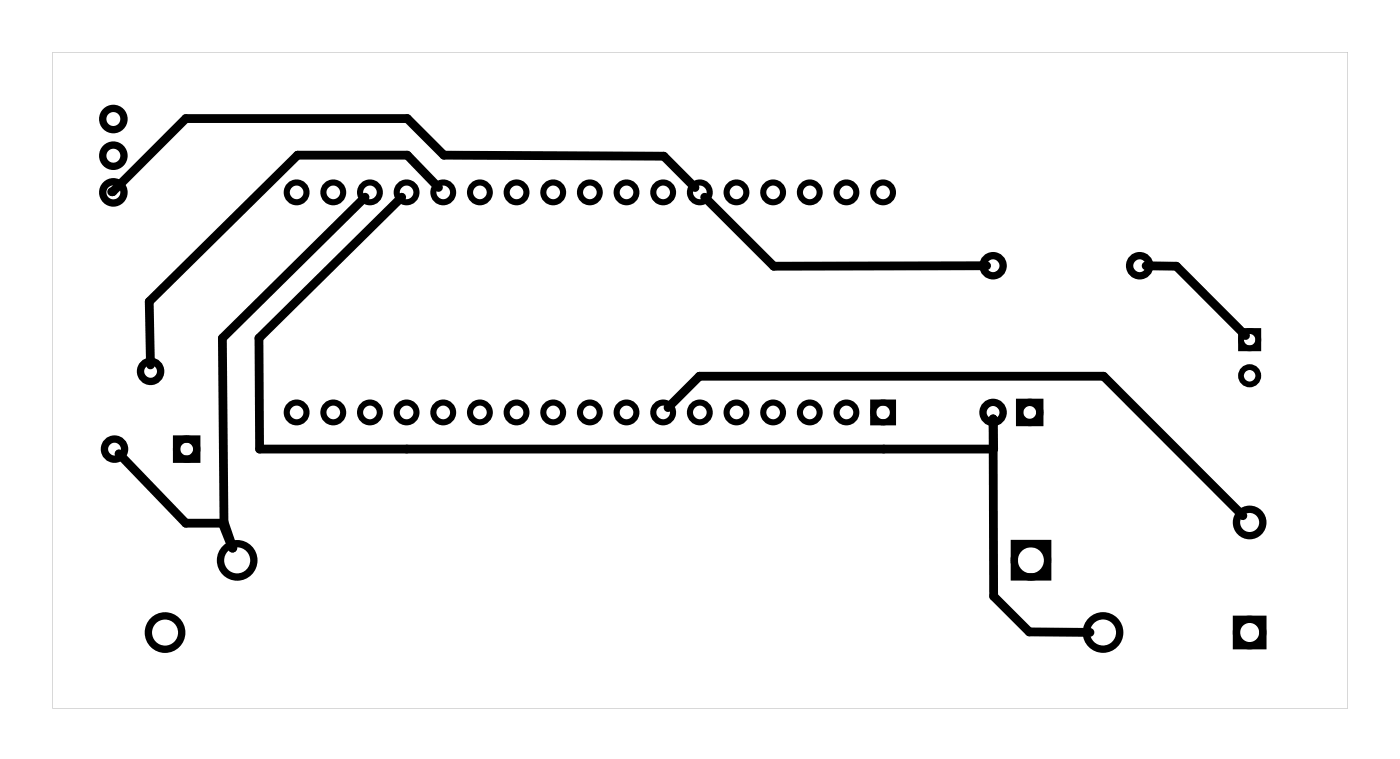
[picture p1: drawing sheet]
<svg xmlns="http://www.w3.org/2000/svg" width="97mm" height="53mm" viewBox="0 0 97 53" stroke-linecap="round" stroke-linejoin="round" font-family="sans-serif">
<g fill="#000">
<path d="M3.6 3.6v45.4h89.8v-45.4zM3.6 3.6h89.8v45.4h-89.8z"/>
<circle cx="7.8" cy="13.3" r=".3"/>
</g>
<path d="M25.3 13.7l-9.9 9.7 .1 12.7 .6 1.9M27.8 13.7l-9.9 9.7 .1 7.7h50.9l-.1-2.1 .1 12.3 2.4 2.5h4.2M30.4 13l-2.2-2.3h-7.6l-10.3 10.2 .1 4.4M48.2 13l-2.2-2.2-15.2-.1-2.6-2.5h-15.3l-5.1 5.1M48.8 13.7l4.8 4.7h14.8M79.4 18.4h2.1l4.8 4.8M8.2 31.4l4.7 4.8h2.5l.7 1.8M46.3 28.2l2.2-2.1h28l9.6 9.6" fill="none" stroke="#000" stroke-width=".61"/>
<g fill="none" stroke="#000" stroke-width=".51">
<path d="M12.2 30.4h1.4v1.4h-1.4zM70.3 37.6h2.3v2.4h-2.3zM70.7 27.9h1.4v1.4h-1.4zM85.7 42.9h1.8v1.8h-1.8z"/>
<circle cx="7.9" cy="10.8" r=".74"/>
<circle cx="7.9" cy="13.3" r=".74"/>
<circle cx="7.9" cy="8.2" r=".74"/>
<circle cx="68.8" cy="18.4" r=".7"/>
<circle cx="79" cy="18.4" r=".7"/>
<circle cx="7.9" cy="31.1" r=".7"/>
<circle cx="10.4" cy="25.7" r=".7"/>
<circle cx="12.9" cy="31.1" r=".7"/>
<circle cx="16.4" cy="38.8" r="1.16"/>
<circle cx="68.8" cy="28.6" r=".7"/>
<circle cx="71.4" cy="28.6" r=".7"/>
<circle cx="71.4" cy="38.8" r="1.16"/>
<circle cx="86.6" cy="36.2" r=".91"/>
<circle cx="11.4" cy="43.8" r="1.16"/>
<circle cx="76.4" cy="43.8" r="1.16"/>
<circle cx="86.6" cy="43.8" r=".91"/>
</g>
<g fill="none" stroke="#000" stroke-width=".42">
<path d="M60.5 27.9h1.4v1.3h-1.4z"/>
<circle cx="20.6" cy="13.3" r=".68"/>
<circle cx="23.1" cy="13.3" r=".68"/>
<circle cx="25.6" cy="13.3" r=".68"/>
<circle cx="28.2" cy="13.3" r=".68"/>
<circle cx="30.7" cy="13.3" r=".68"/>
<circle cx="33.3" cy="13.3" r=".68"/>
<circle cx="35.8" cy="13.3" r=".68"/>
<circle cx="38.3" cy="13.3" r=".68"/>
<circle cx="40.9" cy="13.3" r=".68"/>
<circle cx="43.4" cy="13.3" r=".68"/>
<circle cx="46" cy="13.3" r=".68"/>
<circle cx="48.5" cy="13.3" r=".68"/>
<circle cx="51" cy="13.3" r=".68"/>
<circle cx="53.6" cy="13.3" r=".68"/>
<circle cx="56.1" cy="13.3" r=".68"/>
<circle cx="58.7" cy="13.3" r=".68"/>
<circle cx="61.2" cy="13.3" r=".68"/>
<circle cx="20.6" cy="28.6" r=".68"/>
<circle cx="23.1" cy="28.6" r=".68"/>
<circle cx="25.6" cy="28.6" r=".68"/>
<circle cx="28.2" cy="28.6" r=".68"/>
<circle cx="30.7" cy="28.6" r=".68"/>
<circle cx="33.3" cy="28.6" r=".68"/>
<circle cx="35.8" cy="28.6" r=".68"/>
<circle cx="38.3" cy="28.6" r=".68"/>
<circle cx="40.9" cy="28.6" r=".68"/>
<circle cx="43.4" cy="28.6" r=".68"/>
<circle cx="46" cy="28.6" r=".68"/>
<circle cx="48.5" cy="28.6" r=".68"/>
<circle cx="51" cy="28.6" r=".68"/>
<circle cx="53.6" cy="28.6" r=".68"/>
<circle cx="56.1" cy="28.6" r=".68"/>
<circle cx="58.7" cy="28.6" r=".68"/>
<circle cx="61.2" cy="28.6" r=".68"/>
</g>
<g fill="none" stroke="#000" stroke-width=".4">
<path d="M86 22.9h1.2v1.2h-1.2z"/>
<circle cx="86.6" cy="23.5" r=".6"/>
<circle cx="86.6" cy="26" r=".6"/>
</g>
</svg>
